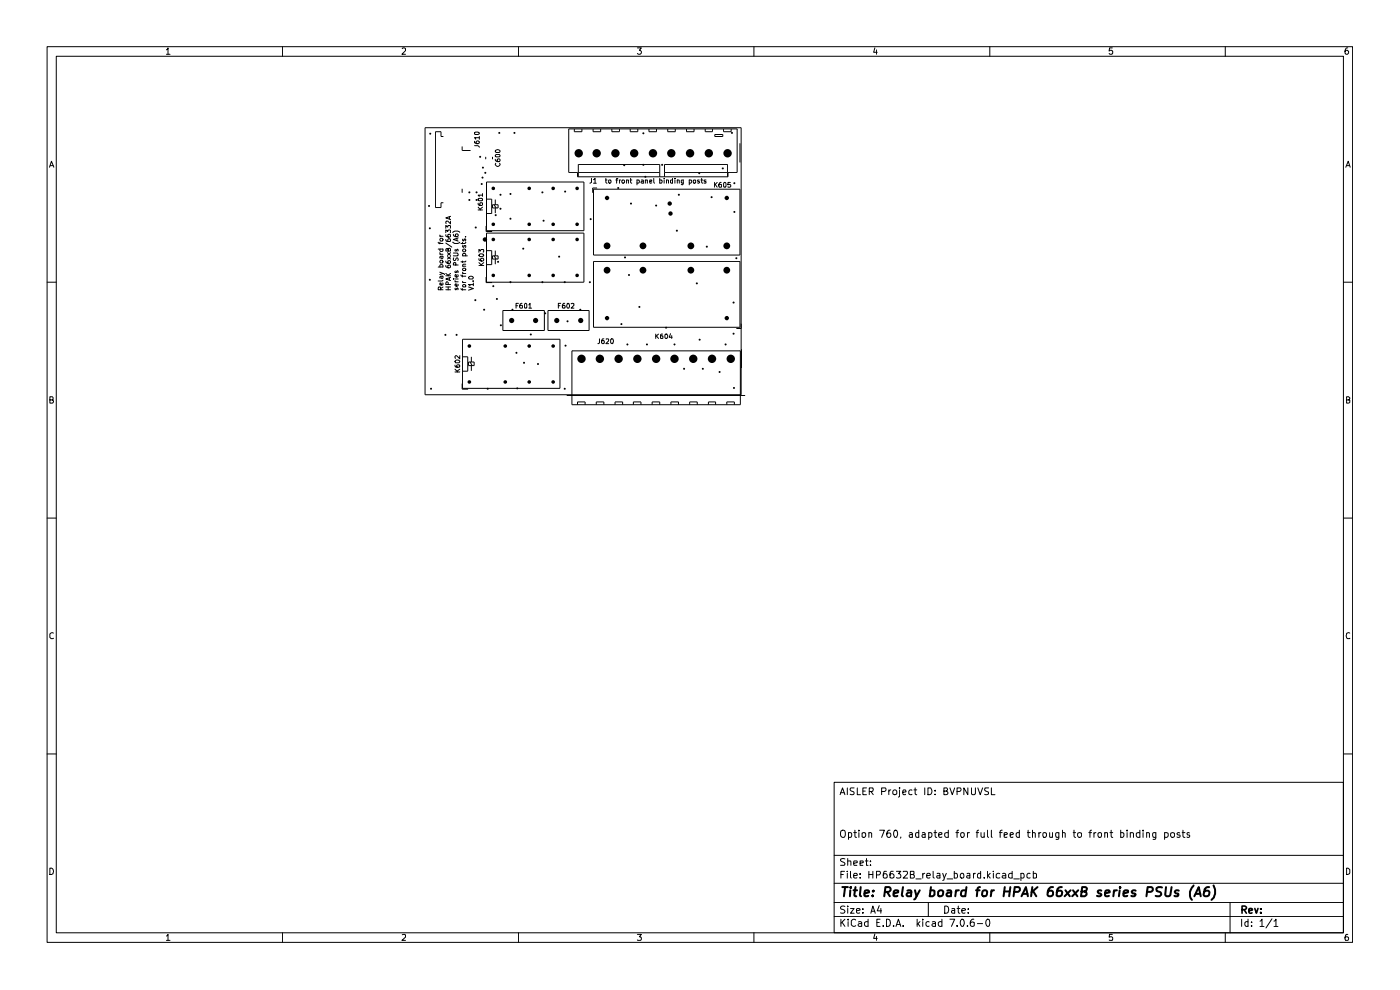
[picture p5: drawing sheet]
<svg xmlns="http://www.w3.org/2000/svg" width="297mm" height="210mm" viewBox="0 0 297 210" stroke-linecap="round" stroke-linejoin="round" font-family="sans-serif">
<g fill="none" stroke="#000" stroke-width=".21">
<path d="M10 9.9h276.9v190h-276.9zM11.9 11.9h273.1v186h-273.1zM35.3 10.6l.3-.4v1.3M35.3 11.5h.8M59.9 9.9v2M85.3 10.3l.2-.1h.4l.1 .6-.7 .7h.7M110 9.9v2M135.2 10.2h.9l-.5 .5 .5 .2v.4l-.3 .2-.6-.2M159.9 9.9v2M185.6 10.2l-.3 .9h.8M185.9 10.6v.9M210 9.9v2"/>
<path d="M236 10.2h-.6l-.1 .6 .2-.1 .5 .1v.6l-.5 .1-.2-.2M259.9 9.9v2M285.9 10.2a.58 .58 0 0 0-.6 .6l.1 .6 .4 .1 .3-.2v-.4l-.3-.2-.4 .1-.1 .1M10.5 35.5l.4-1.3 .5 1.3M10.7 35.1h.6M90.2 27.1h67v56.6h-67zM94.1 29h-.5v-1.1h-1.2v16.1h1.2v-1h.5M98 31.1v.8h1.8M100.7 30.9h.6l.4 .3M100.7 30v.3l.4 .2 .6-.2-.1-.3-.3-.1-.3 .2v.2l.3 .2M100.7 28.1l.7-.1 .3 .4-.3 .1h-.6l-.1-.1zM101.7 29.2h-1l.2 .3"/>
<path d="M101.7 29v.5M103 33.3v.5M103.2 38.6h20.7v10.3h-20.7zM104.5 33.3v.5M105.1 33.8l.1 .3 .7 .2 .2-.3-.2-.3-.4 .1v.4l.2 .1M105.1 32a.58 .58 0 0 1 1 .1l-.2 .2h-.7zM105.2 34.6l-.1 .4 .4 .3 .6-.3-.1-.4M105.2 32.8h.7l.2 .3-.2 .2h-.7l-.1-.2zM120.6 27.3h35.8v9.3h-2v.9h-31.9v-.9h-1.9zM121.8 27.3v.6h1.6v-.6M122.7 37.5v-2.6h17.3v2.6M122.7 36.6h17.3"/>
<path d="M125.5 37.8v.9l-.4 .2M125.8 27.3v.6h1.6v-.6M125.9 38.1l.3-.3v1.1M125.9 38.9h.6M126.7 39.9h-1v1M128.4 38.2h.4M128.5 37.8v.9l.3 .2M129.1 38.3l.4-.1 .1 .4-.1 .3-.4-.1zM129.8 27.3v.6h1.6v-.6M130.6 38.2h.5M131.1 37.8h-.3v1.1M131.4 38.2v.7"/>
<path d="M131.7 38.2l-.3 .2M132 38.2h.3l.2 .2-.1 .4h-.4zM132.9 38.3h.4v.6M132.9 38.2v.7M133.7 27.3v.6h1.6v-.6M133.7 38.2h.3M133.8 37.8v.9l.2 .2M135.1 38.8h.4v-.6h-.4v1M136.1 38.2l.4 .1v.6M136.5 38.4h-.4l-.1 .2 .1 .3 .4-.1M136.9 38.3l.4-.1v.7M136.9 38.2v.7"/>
<path d="M137.7 27.3v.6h1.6v-.6M137.8 38.5l.5-.1v-.2h-.5v.6h.5M138.7 37.8v.9l.2 .2M140 38.2h.4l.1 .2-.2 .5-.3-.1M140 37.8v1.1M140.9 37.8v.1M140.9 38.2v.7M141 37.5v-2.6h13.3v2.6M141 36.6h13.3M141.4 38.3h.4v.6M141.4 38.2v.7M141.6 27.3v.6h1.7v-.6"/>
<path d="M142.7 38.2l-.5 .1v.5h.5M142.7 37.8v1.1M143.2 37.8v.1M143.2 38.2v.7M143.7 38.3h.4v.6M143.7 38.2v.7M144.9 38.8h-.4l.1-.6h.3v.8l-.1 .2-.3-.1M145.6 27.3v.6h1.6v-.6M146.2 38.8h.4v-.6h-.4v1M147.1 38.2l.5 .1v.5h-.5zM148.3 38.2h-.3v.2l.4 .3-.2 .2-.2-.1M148.7 38.2h.4"/>
<path d="M148.8 37.8v.9l.3 .2M149.6 27.3v.6h1.5v-.6M149.8 38.2l-.5 .1 .2 .2h.3v.3h-.5M151.6 38.7v1M151.6 28.5h1.7v.5h-1.7zM151.7 39.1l.4 .6M152.1 38.7l-.5 .6M153 38.7l-.3 .1a.74 .74 0 0 0-.1 .9h.4l.1-.5-.5-.1-.1 .2M153.5 27.3v.6h1.6v-.6M153.6 38.8l.2-.1 .2 .2-.1 .8h-.3l-.1-.2zM154.9 38.7h-.5v.5l.5-.1 .1 .4-.1 .2-.5-.1M157 30.4v4.1"/>
<path d="M285.5 35.5l.5-1.3 .4 1.3M285.7 35.1h.6M10 59.9h1.9M93 51.4l.1 .2h.9M93 56.6h1M93 52.8h1M93.3 57.7l.9 .4 .1 .1M93.3 53.6l.2 .3M93.3 49.9l.2 .2M93.3 53.9h.7M93.3 51.4v.3M93.3 50.1h.7"/>
<path d="M93.4 56.6l-.1-.3 .2-.2h.3l.2 .2-.1 .3M93.4 52.8l-.1 .4 .2 .1h.3l.2-.1-.1-.4M93.4 50.6h.5l.1 .3-.2 .2h-.4zM93.5 55.2l.4 .1 .1 .2-.2 .3-.4-.1-.1-.2zM93.6 58.6v.3l.1 .2 .3-.2-.1-.3M93.6 54.4v.3l.1 .2 .3-.2-.1-.3M94 59.4l-.2 .2h-.8M94 58.6h-.5l-.2 .2 .1 .2M94 54.4h-.5l-.2 .1 .1 .3M94 58l-.7 .2M94.6 56.3v.3a.7 .7 0 0 0 1 0l-.1-.3-.3-.1-.2 .1v.4l.2 .1M94.6 55.4l.1 .3 .7 .2 .2-.2-.2-.4-.4 .1v.4l.2 .1"/>
<path d="M94.6 50.8l.2 .4h.7l.1-.3-.2-.3-.4 .2v.3l.2 .1M94.6 49.8v.2a.7 .7 0 0 0 1 .1v-.2l-.4-.2-.2 .1v.4l.2 .1M94.6 49.4v-.6l.4 .3v-.2l.4-.1 .2 .1-.1 .5M94.6 48.4v-.6l.4 .4 .1-.4h.4v.6M94.6 58.5h1M94.6 58l.6 .5M94.6 51.6l1.2 .8M94.9 54.4l.7 .5M94.9 53.6l.7 .6M95.1 52.9l.1-.2 .4 .1v.5h-1l.1-.6h.3l.1 .6M95.3 46v.5M95.3 58.9v.5"/>
<path d="M95.6 58.8l-1 .4 1 .3M95.6 46.9v.6l-.6-.6h-.3v.5M95.6 45.9l-1 .3 1 .4M95.6 58l-.6 .4M95.6 54.4l-.7 .5M95.6 53.6l-.7 .6M96 51.4l.4 .2h.7l.4-.2M96 49.3l.4-.3h.7l.4 .3M96.2 59.2h.1M96.2 53.7h.8l.2 .2-.1 .4h-.9M96.2 49.7l.1 .3 .7 .2 .2-.2-.2-.4-.4 .1v.4l.2 .1M96.3 54.7l-.1 .4 .1 .2 .4-.2 .2-.4 .3 .2-.1 .4"/>
<path d="M96.5 59.5l.2 .3M96.5 59.8h.7M96.5 59.2h.7M96.6 57.5l-.1 .2 .3 .1 .2-.4 .2 .2-.1 .2M96.6 52.9l-.1 .3 .3 .1 .2-.5 .2 .2-.1 .3M96.7 56.2v-.4l-.4-.1-.1 .5h1M96.9 50.5v.6M97.1 58.2l.1 .4-.2 .2h-.3l-.2-.2 .1-.4h.2l.1 .6M97.2 50.5l-1 .3 1 .3M97.8 58.3l.2 .3h.8M98 40v.9M98.1 59.7l.2 .2"/>
<path d="M98.1 57.7l.2 .3M98.1 57.1l.2-.2h.3l.2 .3-.1 .2h-.5zM98.1 51.4v.3M98.1 55.4v.3M98.1 58.3v.5M98.1 59.9h.7M98.1 58h.7M98.1 56.5h.7M98.1 54.3h1M98.2 54.3l-.1-.4 .2-.1h.3l.2 .1-.1 .4M98.2 52.9h.5l.1 .3-.2 .2-.4-.1zM98.2 52.1l-.1 .2 .2 .2 .2-.4h.2v.4"/>
<path d="M98.2 50.7l-.1 .3 .2 .1 .3-.5 .2 .2-.1 .3M98.7 50.2h.1M98.8 56h-.5l-.2 .2 .1 .3M98.8 55.4l-.1 .1h-.9M98.8 51.4l-.2 .2h-.8M99.4 58.8a.58 .58 0 0 1 1 .1l-.2 .3h-.6zM100.3 59.6h.1M101.4 43.1v.2a.62 .62 0 0 0 1 .1l-.1-.4h-.4l-.1 .3 .1 .3M101.4 42.2l.8-.1 .2 .1v.3l-.8 .1-.2-.1zM101.4 44.5h1M101.4 43.9l.5 .6M101.6 54.9v.2a.7 .7 0 0 0 1 .1v-.3l-.4-.1-.3 .1v.3l.3 .2"/>
<path d="M101.6 53.5v-.6l.3 .4 .2-.4h.4v.6M101.6 56.3h1M101.6 55.7l.6 .6M101.7 53.9a.58 .58 0 0 1 .9 .3 .56 .56 0 0 1-.5 .3 .56 .56 0 0 1-.5-.4zM102.4 41.4h-1l.3 .3M102.4 43.9l-.5 .5M102.4 41.1v.6M102.6 55.7l-.6 .5M103.1 58.8v1.1h1.3M103.1 47.9v1.2h1.3M103.2 49.4h20.7v10.5h-20.7zM103.2 42.2h1.1v3.1h-1.1"/>
<path d="M103.2 53.2h1.1v2.9h-1.1M104.5 54.3h1.2v.6h-1.2zM104.5 43.4h1.2v.7h-1.2zM104.8 43.4l.4 .7M104.8 54.3l.4 .6M105.1 42.3v1.1M105.1 44.1v1.1M105.1 53.2v1.1M105.1 54.9v1.1M125.9 40.1h31.1v14h-31.1zM125.9 55.5h31.1v13.9h-31.1zM285 59.9h1.9"/>
<path d="M93.5 61.5v-.5l-.5-.1v.6h1M93.9 60v.4h-.5l-.1-.3 .3-.1v.4M94 60.9l-.5 .3M94.6 61.5h1M94.6 60.9h1M95.1 60.4v-.5l-.4-.1-.1 .6h1M95.1 60.9v.6M96.5 77.5l.3 .4h.6v-.5h-.4l-.1 .2 .2 .3M96.5 78.9h1M96.5 78.3l.6 .6M96.6 61.1l-.1 .2 .3 .2 .2-.5 .2 .2-.1 .3M96.7 76.5a.58 .58 0 0 1 .8 .2l-.1 .3h-.7l-.2-.3z"/>
<path d="M97.1 60.3l.1 .2-.2 .2h-.3l-.2-.3 .3-.2 .1 .5M97.5 75.4v.7l-.7-.7-.3 .2 .1 .4M97.5 78.3l-.6 .4M97.8 61.2l.2 .3h.8M98.1 60.5l.2-.1h.3l.2 .3-.1 .2h-.5zM98.1 61.2v.4M98.1 72h20.7v10.4h-20.7zM98.1 75.7h1.1v3h-1.1M99.4 60.9l1 .3-1 .4M99.4 76.8h1.2v.8h-1.2zM99.7 76.8l.5 .8M100 75.7v1.1"/>
<path d="M100 77.6v1.1M100.4 60.4h-1l.3 .2M100.4 60v.6M106.7 65.9h8.8v4.2h-8.8zM109.5 64.9h.3M110 64.3h-.5v1.1M110.7 64.3l-.3 .1-.2 .8 .2 .2 .4-.1-.1-.5h-.3l-.2 .1M111.3 64.4l.3-.1 .2 .3-.1 .8h-.4l-.1-.2zM112.2 64.7l.2-.4v1.1M112.2 65.4h.6M116.2 65.9h8.8v4.2h-8.8zM118.4 64.9h.4"/>
<path d="M119 64.3h-.6v1.1M119.8 64.3h-.3a.82 .82 0 0 0-.1 1.1h.4l.1-.5-.1-.1h-.4l-.1 .1M120.3 64.4l.2-.1a.53 .53 0 0 1 .3 .6 .53 .53 0 0 1-.4 .5l-.2-.4zM121.2 64.4h.5v.4l-.5 .6h.5M121.3 74.4h35.8v11.4h-35.8zM127.2 71.9v.8l-.4 .2M128.1 71.9h-.3a.73 .73 0 0 0-.1 .9h.5v-.5l-.4-.1-.2 .3M128.6 72l.4-.1 .1 .4-.6 .6h.6M129.5 72l.2-.1a.52 .52 0 0 1 .5 .5 .52 .52 0 0 1-.4 .5l-.3-.3zM139.1 70.9v.9M139.3 71.3l.4 .5M139.7 70.9l-.6 .5"/>
<path d="M140.5 70.9l-.4 .1v.7h.5v-.4l-.3-.1-.2 .2M141.1 71l.1-.1a.47 .47 0 0 1 .5 .4 .47 .47 0 0 1-.5 .5l-.1-.2zM142.2 70.8l-.2 .7h.6M142.5 71.2v.6M156.2 69.7h1M157.3 74.1v4M10.6 84.8h.5l.2-.1v-.4l-.2-.1h-.5v1.3l.7-.1v-.3v-.3h-.2M98 81.4v1.1h1.3M120.2 83.9h37.9M122.5 85.8v-.5h1.6v.5M126.5 85.8v-.5h1.6v.5M130.5 85.8v-.5h1.6v.5"/>
<path d="M134.4 85.8v-.5h1.6v.5M138.3 85.8v-.5h1.7v.5M142.3 85.8v-.5h1.6v.5M146.3 85.8v-.5h1.6v.5M150.3 85.8v-.5h1.5v.5M154.2 85.8v-.5h1.6v.5M285.7 84.8h.4l.2-.2-.2-.4h-.4v1.3l.6-.2v-.4l-.2-.1M10 109.9h1.9M285 109.9h1.9M11.3 134.3l-.3-.1-.4 .3v.7l.2 .3 .5-.1M286.3 134.3l-.2-.1a.74 .74 0 0 0-.3 1.3l.5-.1M10 159.9h1.9"/>
<path d="M285 159.9h1.9M177 165.9h108v32h-108zM178.2 168.6l.5-1.5 .5 1.5M178.3 168.1h.8M178.4 176.3l.3-.2 .5 .2 .1 .8-.1 .4a.54 .54 0 0 1-.9-.4zM179.7 167.1v1.5M180 176.7l.4-.1 .3 .3-.1 .6h-.6M180 176.6v1.5M181.1 176.6h.6M181.2 167.1h-.7l-.2 .3a.74 .74 0 0 0 .8 .6 .36 .36 0 0 1-.2 .6l-.6-.1M181.4 176.1v1.3l.3 .2M181.9 167.1v1.5h.6"/>
<path d="M182.2 176.1v.2M182.2 176.6v1M182.9 176.7h.7v.6l-.2 .3-.5-.1zM183 167.8h.6M183.8 167.1h-.8v1.5h.8M184.3 176.7l.4-.1 .2 .2v.8M184.3 176.6v1M184.4 167.9l.8-.1v-.7h-.8v1.5M184.7 167.9l.5 .7M186.6 176.1h1l-.6 1.5M187 167.9l.8-.1 .2-.2-.1-.4-.9-.1v1.5M188.6 167.6v1"/>
<path d="M188.8 176.1l-.4 .1-.3 .5 .1 .8 .2 .1h.3a.59 .59 0 0 0 .1-.9h-.5l-.2 .3M189 167.6l-.4 .3M189.5 167.7l.2-.1 .5 .1v.8h-.7zM189.7 176.2l.2-.1a.78 .78 0 0 1 .6 .6 .78 .78 0 0 1-.3 .8l-.1 .1a.89 .89 0 0 1-.4-1.4zM190.8 167.6v1.3l-.2 .2M190.8 167.1v.1M191.1 177.5l-.1 .3M191.5 168.1l.7-.1-.2-.4h-.4l-.1 .8 .2 .2 .4-.1M193 176.7l.4-.1 .1 .2v.8M193.5 167.6h-.5l-.2 .3 .1 .6h.6M193.5 177l-.6 .2 .1 .4 .5-.1M193.9 167.6h.6"/>
<path d="M194.1 167.1v1.3l.4 .2M194.9 176.7l-.4-.1-.3 .3 .1 .6h.6M194.9 176.1v1.5M195.7 176.7l.4-.1 .2 .2v.8M196.2 167.1v1.5M196.3 177l-.7 .2 .1 .4 .6-.1M196.8 167.1h.6a.81 .81 0 0 1 .3 1 .81 .81 0 0 1-.9 .5zM197 176.7l.4-.1 .3 .3-.1 .6-.2 .1-.4-.1M197 176.6v1.5M198.1 176.6h.6M198.4 176.1v1.3l.3 .2M198.4 168.5v.1"/>
<path d="M198.4 167.6v.2M199.1 177.1l.7-.1v-.3l-.4-.1-.3 .2 .1 .7h.6M200.2 167.8h.5l.3-.2-.1-.4-.7-.1v1.5l.8-.1 .1-.4-.4-.3M201.2 176.7l-.5-.1-.3 .3 .2 .6h.6M201.2 176.1v1.5M201.5 167.1l.5 1.5 .5-1.5M202.8 176.6h.6M203 167.9l.7-.1 .2-.2-.1-.4-.8-.1v1.5M203.4 176.1l-.4 .1v1.4M203.9 176.7l.4-.1 .3 .3v.4l-.3 .3h-.3l-.2-.3zM205.2 176.6v1M205.3 167.1v1.5l-.8-1.5v1.5"/>
<path d="M205.7 176.6l-.5 .3M206.1 167.1v1.2l.2 .3h.4l.2-.3v-1.2M207.1 176.6h.5M207.4 167.1l.5 1.5 .5-1.5M207.6 176.1l-.3 .2v1.3M208.1 176.6v.8a.37 .37 0 0 0 .3 .2 .37 .37 0 0 0 .4-.1M208.8 176.6v1M209.5 176.1v1.3l.2 .2M209.7 167.1h-.7a.61 .61 0 0 0 0 .7 .61 .61 0 0 0 .6 .2v.5h-.7M210.3 176.1v1.4l.2 .1M210.3 167.1v1.5h.8M212 176.6h.6"/>
<path d="M212.6 176.1l-.4 .2v1.3M213 177.1l.7-.1-.2-.4-.5 .1v.8h.6M214.3 177.1l.7-.1-.2-.4h-.3l-.2 .2v.6l.2 .2 .4-.1M216.2 176.7l-.4-.1-.2 .3v.6l.2 .1 .4-.1M216.2 176.1v1.5M217.9 176.6h.6M218.1 176.1v1.3l.4 .2M219 176.7l.5-.1 .1 .2v.8M219 176.1v1.5M220.4 176.6v1M220.8 176.6l-.4 .1v.2M221.3 176.7l.4-.1 .3 .3v.4l-.3 .3-.4-.1z"/>
<path d="M222.7 176.6v.9l.4 .1 .2-.1M223.3 176.6v1M224.6 176.6v1.2l-.2 .3h-.4M224.6 176.7l-.4-.1-.3 .3 .1 .6h.6M225.4 176.7l.4-.1 .2 .2v.8M225.4 176.1v1.5M227.7 176.6h.5M227.8 176.1v1.3l.4 .2M231 176.6h.6M231.6 176.1l-.4 .2v1.3M232.1 176.6v1M232.5 176.6l-.4 .3"/>
<path d="M233 176.7h.6v.8l-.4 .1-.2-.1zM234.4 176.7h.5v.9M234.4 176.6v1M235.5 176.6h.5M235.7 176.1v1.3l.3 .2M237.7 176.7l.5-.1 .2 .3v.4l-.2 .3-.5-.1M237.7 176.1v1.5M239.1 176.1v.2M239.1 176.6v1M239.8 176.7l.4-.1 .3 .2v.8M239.8 176.6v1M241.8 176.7l-.4-.1-.4 .3 .2 .6h.6"/>
<path d="M241.8 176.1v1.5M242.5 176.1v.2M242.5 176.6v1M243.2 176.7l.5-.1 .1 .2v.8M243.2 176.6v1M245.2 176.6v1.2l-.2 .3h-.4M245.2 176.7l-.4-.1-.3 .3 .1 .6h.6M247.1 176.7l.4-.1 .3 .3-.2 .6h-.5M247.1 176.6v1.5M250.3 176.7l-.4-.1-.2 .2 .1 .2 .5 .1v.4h-.6M250.8 176.6h.6M250.9 176.1v1.3l.5 .2"/>
<path d="M252.3 176.7l-.3-.1-.2 .2 .2 .3h.3v.4h-.5M10.6 184.1a.68 .68 0 0 1 .7 .7 .68 .68 0 0 1-.7 .7zM35.3 198.5l.3-.3v1.3M35.3 199.5h.8M59.9 197.9v2M85.3 198.3h.7v.5l-.7 .7h.7M110 197.9v2M135.2 198.2h.9l-.5 .5 .4 .1v.6h-.8M159.9 197.9v2M177 194.4h108M177 191.4h108M177 187.4h108"/>
<path d="M177 181.4h108M178.4 195v1.5M178.4 185.5h.5M178.6 195.7l.6 .8M179.2 184.8h-.8v1.5M179.2 192.3a.67 .67 0 0 0-.9 .1l.1 .4a.62 .62 0 0 1 .8 .7 .64 .64 0 0 1-.9 .1M179.2 182.2h-.8l-.1 .3 .8 .5 .1 .3-.1 .3h-.8M179.2 195l-.8 .8M179.7 184.8v.1M179.7 185.2v1.1M179.8 192.2v.2M179.8 182.7l.6-.1 .1 1"/>
<path d="M179.8 182.1v1.5M179.8 192.7v1M179.9 195v.2M179.9 195.5v1M180.4 192.7h.8l-.8 1h.8M180.4 184.8v1.3l.2 .2M181.1 185.8l.8-.1-.1-.4-.4-.1-.3 .3 .1 .7h.6M181.1 183.1l.8-.1-.1-.4h-.6l-.1 .2 .1 .8h.6M181.5 195.2l-.4-.2-.5 .3v.9l.5 .3 .4-.2M181.7 193.2l.8-.2-.1-.2-.5-.1-.2 .2 .1 .7h.6M182.1 195.6l.4-.1 .3 .2v.8M182.5 186.2v.1"/>
<path d="M182.5 185.3v.2M182.5 183.1l.6-.1-.1-.4h-.5v1h.5M182.8 195.8l-.5 .1-.3 .3 .3 .3 .5-.1M183 193.5v.2M183 192.8v.1M183.6 182.6h.5M183.8 182.1v1.5h.3M184.1 195.6a.52 .52 0 0 0-.7 .1l.2 .7h.5M184.1 195v1.5M184.3 185.5h.9M184.3 184.8v1.5M184.7 183.5v.1"/>
<path d="M184.7 182.6v.2M184.7 193.7l.5-1.5 .5 1.5M184.8 193.3h.8M185.2 184.8v1.5M185.6 198.1l-.3 .9h.8M185.9 185.6h.6a.45 .45 0 0 0 .1-.8h-.7v1.5M185.9 198.6v.9M186 195.7h.5M186.5 192.1l-.4 1.1h.9M186.7 195h-.7v1.5h.7M186.9 192.7v1M187.4 196.3v.2"/>
<path d="M188 195a.77 .77 0 0 1 .9 .7 .77 .77 0 0 1-.9 .8zM188 184.8h-.4a1.12 1.12 0 0 0 0 1.5l.5-.1a.6 .6 0 0 0-.1-.9l-.6 .1v.3M189.5 184.8h-.4l-.3 .4v1h.8l.1-.5-.2-.3-.4-.1-.3 .4M189.6 196.3v.2M190.1 196.5l.5-1.5 .5 1.5M190.2 184.8h.9l-.5 .5 .4 .2v.7h-.8M190.2 196.1h.7M191.6 196.3v.2M191.6 184.9l.8-.1 .1 .3-.1 .3-.8 .9h.9M193.1 185.5l.7-.1 .1-.5-.8-.1v1.5h.6l.3-.3v-.2l-.4-.3M194.3 186.4h1.1M194.6 195v1.5"/>
<path d="M194.7 195.9l.5 .6M195.2 195.5l-.6 .6M195.7 195v.2M195.7 185.2v1.1M195.7 195.5v1M196.2 185.2l-.5 .4M196.6 185.8l.8-.1-.1-.4-.5-.1-.2 .3v.6l.2 .2 .5-.1M196.9 191.4v3M197.1 195.6l-.4-.1-.3 .2v.5l.3 .3 .4-.1M197.8 195.6l.4-.1 .3 .2v.8M197.9 184.8v1.3l.3 .2M198.5 195.8l-.6 .1-.2 .3 .2 .3 .6-.1"/>
<path d="M198.8 185.3h.6v1M199.4 185.7l-.6 .1-.1 .1 .2 .4 .5-.1M199.8 195.6a.52 .52 0 0 0-.8 .1l.2 .7h.6M199.8 195v1.5M200 185.2l.3 1.1M200.4 192.2a.77 .77 0 0 1 .9 .8 .77 .77 0 0 1-.9 .7zM200.7 185.2l-.5 1.5-.2 .1M200.9 186.4h1.2M201.5 195h1l-.7 1.5M201.9 192.8h.6v.9M202.4 185.3l.5-.1 .2 .4-.1 .6h-.6M202.4 184.8v1.5"/>
<path d="M202.5 193l-.7 .3 .1 .3h.6M203 196.3v.2M203 192.7h.6M203.3 192.2v1.3l.3 .2M203.8 185.4l.2-.2 .4 .1v.9h-.6zM204 193.2l.8-.2-.1-.2-.4-.1-.3 .2 .1 .7h.6M204 195a.78 .78 0 0 1 .6 .6 .78 .78 0 0 1-.2 .7l-.4 .2-.2-.3a.99 .99 0 0 1 .2-1.2zM205.1 185.3h.6v1M205.2 196.3v.2M205.4 193.5v.2M205.4 192.8v.1M205.7 185.7l-.6 .1v.1l.2 .4 .4-.1"/>
<path d="M206.5 185.2v1.1M206.6 195h-.4a1.04 1.04 0 0 0-.2 1.4l.4 .1 .3-.2v-.6l-.5-.1-.4 .2M206.9 185.2l-.4 .4M207.3 195.9h1.1M208 185.3l-.4-.1-.3 .4 .1 .6h.6M208 184.8v1.5M208.8 186.2v.1M209.5 195h.1a1 1 0 0 1 0 1.5l-.4-.3a.99 .99 0 0 1 .3-1.2zM209.5 184.8v1.5M209.6 185.8l.5 .5M210 197.9v2M210.1 185.2l-.6 .6"/>
<path d="M210.7 184.8v.1M210.7 185.2v1.1M212.1 185.3l-.4-.1-.4 .4 .1 .6h.7M212.7 185.3h.6l.1 1M213.4 185.7l-.7 .1-.1 .1 .2 .4 .6-.1M214.7 185.3l-.4-.1-.3 .4v.6h.7M214.7 184.8v1.5M215.1 186.4h1.1M216.6 185.3l.4-.1 .3 .4-.1 .6h-.6M216.6 185.2v1.6M218.5 185.3l-.4-.1-.3 .4 .1 .6h.6M219.2 185.3l.4-.1 .3 .2v.8h-.7"/>
<path d="M219.2 184.8v1.5M236 198.2h-.6l-.1 .6h.7v.7l-.7-.1M259.9 197.9v2M260.9 191.4v6.5M263.4 195v1.5M264.8 195.6l-.5-.1-.2 .2 .1 .6 .1 .2 .5-.1M264.8 195v1.5M265.5 196.3v.2M265.5 195.6v.1M267.3 195.4l.4-.4v1.5M267.3 196.5h.8M269.8 194.9l-1.2 1.9"/>
<path d="M270.3 195.4l.3-.2 .1-.2v1.5M270.3 196.5h.8M285.7 184.1h.2l.4 .4v.7l-.4 .3h-.2zM285.9 198.2l-.3 .1a1.08 1.08 0 0 0-.2 1.2h.5l.2-.5-.3-.3-.4 .1-.1 .2"/>
<circle cx="229" cy="177.1" r=".53"/>
<circle cx="248.7" cy="177.1" r=".53"/>
</g>
<path d="M263.5 193l.7-.1 .2-.5-.3-.2h-.6v1.5M263.9 193l.5 .7M264.9 193.2l.8-.2-.1-.2-.4-.1-.3 .2 .1 .7h.6M266.2 192.7l.3 1 .4-1M267.5 193.5v.2M267.5 192.8v.1" fill="none" stroke="#000" stroke-width=".34"/>
<g fill="none" stroke="#000" stroke-width=".42">
<path d="M178.7 188.2h1.2M179.3 188.2l-.3 1.9M180.4 188.8l-.1 1.3M180.5 188.2v.1M181.1 188.8h.7M181.5 188.2l-.3 1.7 .5 .2M182.6 188.2l-.2 1.7 .3 .2M183.4 189.5l1-.2-.1-.4a.6 .6 0 0 0-.9 .2v.9h.8M185.1 189.9v.2M185.3 188.9l.1 .1h-.3l.2-.1-.1 .2M187.7 189.2l1-.1 .2-.3-.1-.5-.2-.1h-.8l-.2 1.9M188.2 189.2l.6 .9"/>
<path d="M189.6 189.5l.9-.2v-.4a.67 .67 0 0 0-.9 .2v.9h.8M191.6 188.2l-.3 1.7 .3 .2M192.5 188.9h.7v1.2M193.3 189.3l-.9 .2a.36 .36 0 0 0 .2 .6l.6-.1M194.1 188.8l.3 1.3M195.1 188.8l-.9 1.8-.3 .2M197.4 188.9h.8v.9a.72 .72 0 0 1-1 .2M197.5 188.2l-.3 1.9M199 189.2a.63 .63 0 0 1 1-.2v.8a.63 .63 0 0 1-1 .1zM201 188.9h.7v1.2M201.8 189.3l-.9 .2a.36 .36 0 0 0 .1 .6l.7-.1M202.8 188.8l-.2 1.3"/>
<path d="M203.4 188.8l-.4 .1-.3 .3M204.8 188.9l-.5-.1-.3 .2-.1 .9a.64 .64 0 0 0 .9 .1M205 188.2l-.2 1.9M207.1 188.8h.7M207.9 188.2l-.5 .2-.2 1.7M208.5 189l.3-.2 .5 .1 .1 .3-.1 .6a.55 .55 0 0 1-.5 .3 .55 .55 0 0 1-.5-.3zM210.4 188.8l-.2 1.3M210.9 188.8l-.6 .4M213.1 189.1h1.1M213.1 188.2l-.2 1.9M214.3 188.2l-.2 1.9M215.2 189.2l.9-.1 .3-.3-.1-.5-.3-.1h-.7l-.3 1.9"/>
<path d="M216.7 190.1l.9-1.9 .5 1.9M217 189.6h1M219 188.2l-.3 1.9M219.2 189l.6 1.1M220.1 188.2l-1.3 1.1M223.4 188.2a.93 .93 0 0 0-1.1 .8v.9a.68 .68 0 0 0 1.1-.1l-.1-.7a.63 .63 0 0 0-1 .2M225.3 188.2a.83 .83 0 0 0-1.1 .8v1a.72 .72 0 0 0 1.1-.2v-.5l-.1-.3a.72 .72 0 0 0-1 .3M226 188.8l.9 1.3M227.1 188.8l-1.3 1.3M227.6 188.8l1 1.3M228.7 188.8l-1.2 1.3M229.4 189.1l.9-.1 .3-.5-.2-.2-.8-.1-.3 1.9h.8l.4-.3a.49 .49 0 0 0-.4-.7"/>
<path d="M233.6 188.9a.48 .48 0 0 0-.7 .3l.2 .3 .5 .1v.3a.67 .67 0 0 1-.9 .1M234.4 189.5l1-.2-.1-.4a.6 .6 0 0 0-.8 .2v.9h.7M236.3 188.8l-.1 1.3M236.9 188.8l-.4 .1-.2 .3M237.5 188.8l-.1 1.3M237.6 188.2v.1M238.4 189.5l.9-.2v-.4a.67 .67 0 0 0-.9 .2v.9h.7M240.9 188.9a.6 .6 0 0 0-.8 .2v.1a.63 .63 0 0 0 .7 .4l.1 .2-.3 .3-.6-.1M243.3 189.2l1-.1 .3-.3-.1-.5-.3-.1h-.7l-.3 1.9M246.5 188.3l-.8-.1-.3 .1v.7l.8 .3 .1 .5-.4 .3-.7-.1M247.4 188.2l-.1 1.7a.63 .63 0 0 0 1-.1l.2-1.6M250.1 188.9a.6 .6 0 0 0-.9 .2v.1a.63 .63 0 0 0 .8 .4l-.1 .4-.2 .1-.6-.1"/>
<path d="M253.2 187.8a2.23 2.23 0 0 0-.3 3.1M253.4 190.1l.9-1.9 .4 1.9M253.7 189.6h.9M256.5 188.2a.83 .83 0 0 0-1 .8l-.2 .8 .2 .2a.72 .72 0 0 0 1-.2l.1-.5-.2-.3a.72 .72 0 0 0-1 .3M257.4 187.8a2.4 2.4 0 0 1-.4 3.1"/>
</g>
<g fill="#000">
<path d="M91.2 28.2l.3 .2-.1 .1-.3-.1zM101.8 33.1l.3 .2-.1 .2-.4-.2zM102.1 38.8l.3 .2-.1 .2-.3-.2zM102.3 37.5l.3 .2-.1 .2-.4-.2zM102.3 35.4l.4 .2-.2 .1-.3-.1zM102.9 36.5l.3 .2-.1 .1-.4-.1zM105.8 28l.3 .2-.1 .2-.3-.2zM109 28l.3 .2-.1 .2-.3-.2zM131 39.7l.4 .2-.2 .2-.3-.2zM132.3 34.9l.3 .1-.1 .2-.3-.2zM136.4 28.1l.3 .2-.1 .2-.3-.2zM136.4 34.8l.3 .2-.1 .2-.3-.2z"/>
<path d="M136.8 37.3l.3 .2-.1 .2-.3-.2zM140.4 34.8l.3 .2-.1 .2-.4-.2zM148.2 36.6l.3 .1-.1 .2-.3-.2zM153.2 35.5l.3 .2-.1 .2-.3-.2zM155.2 28l.3 .2-.1 .2-.3-.2zM155.7 38.7l.3 .2-.1 .1-.3-.1zM90.9 43.5l.3 .2-.1 .2-.3-.2zM91.1 48.2l.3 .2-.1 .2-.3-.2zM91.1 59.2l.3 .1-.1 .2-.3-.2zM99.5 42.2l.3 .2-.1 .2-.3-.2zM99.5 40.6l.3 .2-.1 .2-.3-.2zM100.8 48.1l.3 .2-.1 .1-.3-.1z"/>
<path d="M101 40.6l.3 .2-.1 .2-.3-.2zM101 42.2l.3 .2-.1 .2-.3-.2zM105.1 45.4l.3 .2-.1 .2-.4-.2zM105.6 55.4l.3 .1-.1 .2-.3-.2zM106.1 44.1l.3 .2-.1 .2-.3-.2zM106.1 41.1l.3 .2-.1 .2-.3-.2zM108.2 59.7l.3 .2-.1 .1-.3-.1zM108.2 46.2l.3 .2-.1 .2-.3-.2zM108.2 41l.3 .1-.1 .2-.3-.2zM110.9 52.6l.3 .1-.1 .2-.3-.2zM115 59.7l.3 .2-.1 .1-.4-.1zM115 40.6l.3 .2-.1 .2-.4-.2z"/>
<path d="M115.2 46.6l.3 .2-.1 .2-.3-.2zM118.5 54.3l.3 .1-.1 .2-.3-.2zM119.7 59.7l.3 .2-.1 .1-.3-.1zM119.8 40.4l.3 .2-.1 .2-.3-.2zM125 59.7l.3 .2-.1 .1-.3-.1zM125.2 46.3l.3 .2-.1 .2-.3-.2zM132.5 54.4l.3 .2-.1 .2-.3-.2zM133.3 58.1l.3 .2-.1 .2-.3-.2zM133.8 43l.3 .2-.1 .2-.4-.2zM139.1 43.4l.3 .2-.1 .2-.3-.2zM143.5 48.7l.3 .2-.1 .2-.3-.2zM143.9 41.1l.3 .2-.1 .2-.3-.2z"/>
<path d="M149.8 52.1l.4 .2-.2 .2-.3-.2zM150.9 41.6l.3 .2-.1 .2-.4-.2zM155.7 44.8l.3 .2-.1 .1-.3-.1zM156.1 54.6l.3 .2-.1 .2-.3-.2zM94.4 70.8l.3 .2-.1 .2-.3-.2zM96.8 70.8l.3 .2-.1 .2-.4-.2zM100.7 63.5l.3 .2-.1 .2-.3-.2zM102.6 65.5l.3 .2-.1 .2-.3-.2zM104.5 60.5l.4 .2-.2 .2-.3-.2zM105.3 63.2l.3 .2-.1 .2-.3-.2zM106.2 68.8l.3 .2-.1 .2-.4-.2zM108.6 65.5l.3 .2-.1 .2-.3-.2z"/>
<path d="M109.5 74.7l.3 .1-.1 .2-.4-.2zM111.1 76.8l.3 .2-.1 .1-.3-.1zM112.5 70.8l.3 .1-.1 .2-.3-.2zM114 77l.3 .2-.1 .2-.3-.2zM115.6 66.3l.3 .2-.1 .1-.4-.1zM119.9 73.1l.3 .2-.1 .2-.3-.2zM120.3 68l.3 .2-.1 .1-.3-.1zM123 65.5l.3 .2-.1 .2-.3-.2zM131.7 68.6l.3 .1-.1 .2-.3-.2zM133 72.9l.3 .2-.1 .2-.3-.2zM135.5 64.9l.3 .2-.1 .2-.3-.2zM137.1 72.9l.4 .2-.2 .2-.3-.2z"/>
<path d="M141.2 69.3l.3 .2-.1 .2-.3-.2zM143 72.9l.3 .2-.1 .2-.3-.2zM145 78l.3 .2-.1 .2-.3-.2zM147.7 59.9l.3 .2-.1 .2-.3-.2zM148.3 71.9l.3 .1-.1 .2-.3-.2zM149 78l.3 .2-.1 .2-.3-.2zM152.6 78.7l.3 .2-.1 .2-.4-.2zM153.8 72.9l.3 .2-.1 .2-.3-.2zM155.5 70.6l.3 .2-.1 .2-.3-.2zM155.5 64l.3 .2-.1 .2-.3-.2zM91.3 82.3l.3 .2-.1 .2-.3-.2zM103.4 82.3l.3 .2-.1 .2-.4-.2z"/>
<path d="M109.6 82.2l.3 .2-.1 .2-.3-.2zM119.7 82.3l.3 .2-.1 .2-.3-.2zM155.6 82.1l.3 .2-.1 .2-.3-.2z"/>
<circle cx="104.6" cy="40" r=".38"/>
<circle cx="112.3" cy="40" r=".38"/>
<circle cx="117.3" cy="40" r=".38"/>
<circle cx="122.4" cy="40" r=".38"/>
<circle cx="122.8" cy="32.5" r=".89"/>
<circle cx="126.6" cy="32.5" r=".89"/>
<circle cx="130.6" cy="32.5" r=".89"/>
<circle cx="134.5" cy="32.5" r=".89"/>
<circle cx="138.5" cy="32.5" r=".89"/>
<circle cx="142.4" cy="32.5" r=".89"/>
<circle cx="146.4" cy="32.5" r=".89"/>
<circle cx="150.4" cy="32.5" r=".89"/>
<circle cx="154.3" cy="32.5" r=".89"/>
<circle cx="102.9" cy="50.8" r=".47"/>
<circle cx="104.6" cy="50.8" r=".38"/>
<circle cx="104.6" cy="58.4" r=".38"/>
<circle cx="104.6" cy="47.6" r=".38"/>
<circle cx="112.3" cy="58.4" r=".38"/>
<circle cx="112.3" cy="47.6" r=".38"/>
<circle cx="112.3" cy="50.8" r=".38"/>
<circle cx="117.3" cy="47.6" r=".38"/>
<circle cx="117.3" cy="50.8" r=".38"/>
<circle cx="117.3" cy="58.4" r=".38"/>
<circle cx="122.4" cy="47.6" r=".38"/>
<circle cx="122.4" cy="50.8" r=".38"/>
<circle cx="122.4" cy="58.4" r=".38"/>
<circle cx="128.8" cy="42" r=".47"/>
<circle cx="128.8" cy="57.3" r=".72"/>
<circle cx="128.8" cy="52.2" r=".72"/>
<circle cx="136.4" cy="57.3" r=".72"/>
<circle cx="136.4" cy="52.2" r=".72"/>
<circle cx="142.1" cy="43.2" r=".47"/>
<circle cx="142.2" cy="45.3" r=".47"/>
<circle cx="146.6" cy="57.3" r=".72"/>
<circle cx="146.6" cy="52.2" r=".72"/>
<circle cx="154.2" cy="42" r=".47"/>
<circle cx="154.2" cy="57.3" r=".72"/>
<circle cx="154.2" cy="52.2" r=".72"/>
<circle cx="99.6" cy="73.4" r=".38"/>
<circle cx="107.2" cy="73.4" r=".38"/>
<circle cx="108.5" cy="68" r=".55"/>
<circle cx="112.3" cy="73.4" r=".38"/>
<circle cx="113.6" cy="68" r=".55"/>
<circle cx="117.3" cy="73.4" r=".38"/>
<circle cx="118.1" cy="68" r=".55"/>
<circle cx="123.2" cy="68" r=".55"/>
<circle cx="123.4" cy="76.1" r=".89"/>
<circle cx="127.3" cy="76.1" r=".89"/>
<circle cx="128.8" cy="67.5" r=".47"/>
<circle cx="131.2" cy="76.1" r=".89"/>
<circle cx="135.2" cy="76.1" r=".89"/>
<circle cx="139.2" cy="76.1" r=".89"/>
<circle cx="143.1" cy="76.1" r=".89"/>
<circle cx="147.1" cy="76.1" r=".89"/>
<circle cx="151" cy="76.1" r=".89"/>
<circle cx="154.2" cy="67.5" r=".47"/>
<circle cx="155" cy="76.1" r=".89"/>
<circle cx="99.6" cy="81" r=".38"/>
<circle cx="107.2" cy="81" r=".38"/>
<circle cx="112.3" cy="81" r=".38"/>
<circle cx="117.3" cy="81" r=".38"/>
</g>
</svg>
